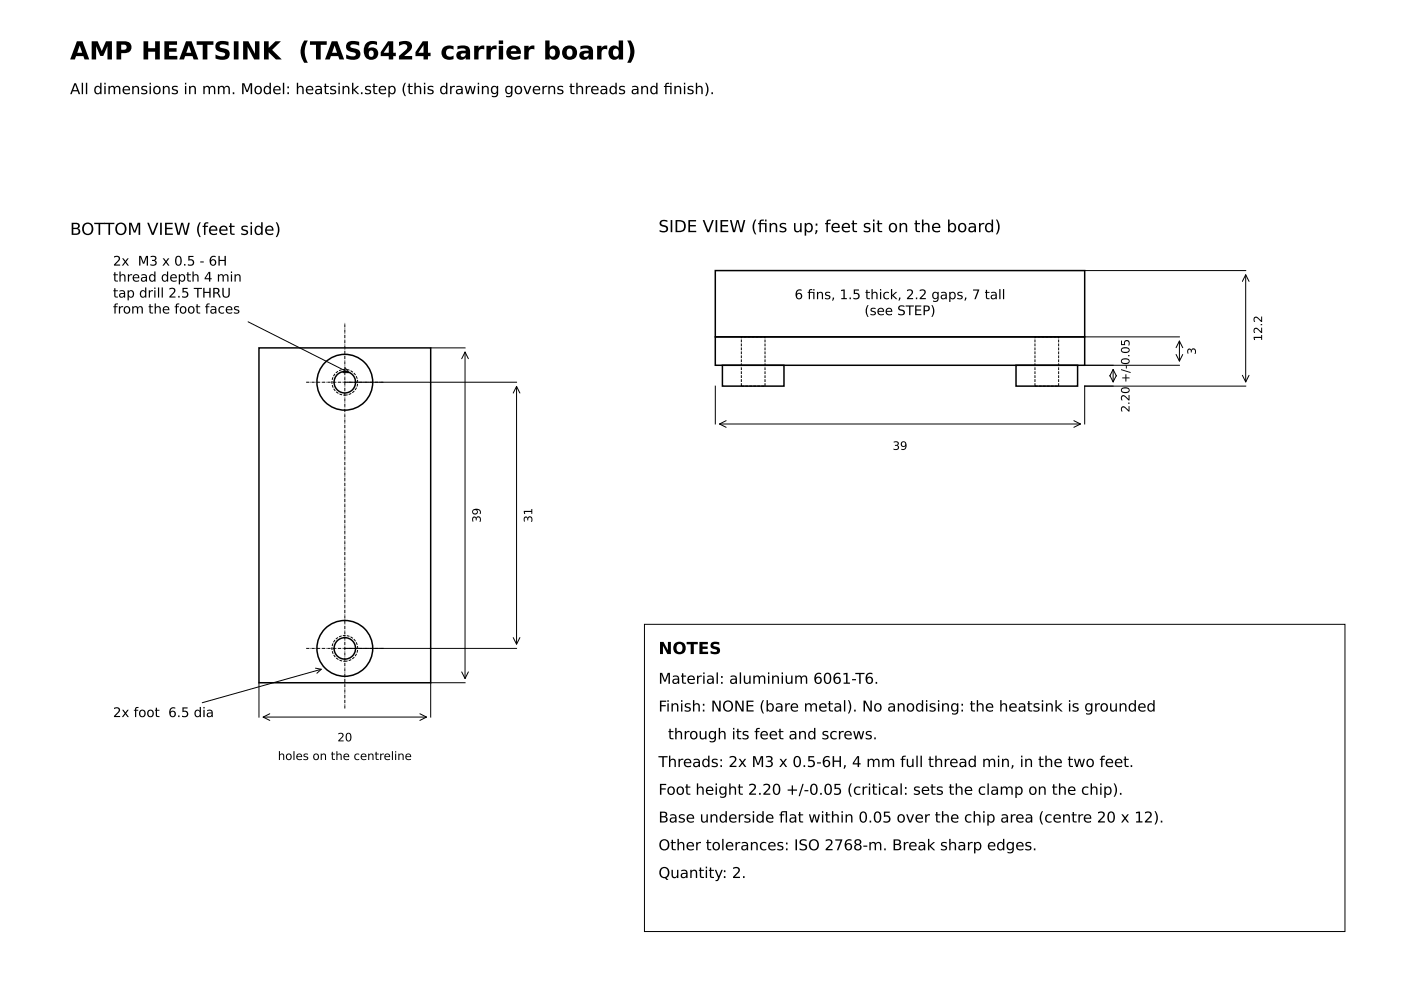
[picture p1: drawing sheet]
<svg xmlns="http://www.w3.org/2000/svg" width="297mm" height="210mm" viewBox="0 0 297 210" stroke-linecap="round" stroke-linejoin="round" font-family="sans-serif">
<defs><g id="words">
<text font-size="5.3" x="14.8" y="12.6">AMP HEATSINK (TAS6424 carrier board)</text>
<g font-size="3.5">
<text x="14.8" y="49.8">BOTTOM VIEW (feet side)</text>
<text x="139.6" y="49.2">SIDE VIEW (fns up; feet sit on the board)</text>
<text x="160.6" y="49.2">i</text>
<text x="139.6" y="138.6">NOTES</text>
</g>
<g font-size="3.2">
<text x="14.8" y="20">All dimensions in mm. Model: heatsink.step (this drawing governs threads and fnish).</text>
<text x="140.6" y="20">i</text>
<text x="139.6" y="144.9">Material: aluminium 6061-T6.</text>
<text x="139.6" y="150.8">Finish: NONE (bare metal). No anodising: the heatsink is grounded</text>
<text x="141.6" y="156.7">through its feet and screws.</text>
<text x="139.6" y="162.6">Threads: 2x M3 x 0.5-6H, 4 mm full thread min, in the two feet.</text>
<text x="139.6" y="168.5">Foot height 2.20 +/-0.05 (critical: sets the clamp on the chip).</text>
<text x="139.6" y="174.3">Base underside fat within 0.05 over the chip area (centre 20 x 12).</text>
<text x="165.1" y="174.3">l</text>
<text x="139.6" y="180.2">Other tolerances: ISO 2768-m. Break sharp edges.</text>
<text x="139.6" y="186.1">Quantity: 2.</text>
</g>
<g font-size="2.8">
<text x="23.9" y="56.3">2x M3 x 0.5 - 6H</text>
<text x="23.9" y="59.7">thread depth 4 min</text>
<text x="23.9" y="63.1">tap drill 2.5 THRU</text>
<text x="168.4" y="63.4">6 fns, 1.5 thick, 2.2 gaps, 7 tall</text>
<text x="171.1" y="63.4">i</text>
<text x="23.9" y="66.5">from the foot faces</text>
<text x="183.2" y="66.8">(see STEP)</text>
<text x="23.9" y="152">2x foot 6.5 dia</text>
</g>
<g font-size="2.5">
<text x="253.4" y="75.2" transform="rotate(-90 253.4 75.2)">3</text>
<text x="267.5" y="72.3" transform="rotate(-90 267.5 72.3)">12.2</text>
<text x="239.4" y="87.4" transform="rotate(-90 239.4 87.4)">2.20 +/-0.05</text>
<text x="189.2" y="95.4">39</text>
<text x="101.9" y="110.8" transform="rotate(-90 101.9 110.8)">39</text>
<text x="112.8" y="110.8" transform="rotate(-90 112.8 110.8)">31</text>
<text x="58.9" y="161.1">holes on the centreline</text>
<text x="71.5" y="157.1">20</text>
</g>
</g></defs>
<g fill="none" stroke="#000" stroke-width=".32">
<path d="M151.6 57.4h78.3v14h-78.3zM54.9 73.7h36.4v71h-36.4zM151.6 71.4h78.3v6h-78.3zM153.1 77.4h13.1v4.4h-13.1zM215.3 77.4h13.1v4.4h-13.1z"/>
<circle cx="73.1" cy="81" r="5.9"/>
<circle cx="73.1" cy="81" r="2.27"/>
<circle cx="73.1" cy="137.4" r="5.9"/>
<circle cx="73.1" cy="137.4" r="2.27"/>
</g>
<g fill="none" stroke="#000" stroke-width=".21" stroke-dasharray=".6 .3" stroke-linecap="butt">
<path d="M157.1 71.4h5v10.4h-5zM219.3 71.4h5.1v10.4h-5.1z"/>
<circle cx="73.1" cy="81" r="2.73"/>
<circle cx="73.1" cy="137.4" r="2.73"/>
</g>
<path d="M64.9 81h16.4M64.9 137.4h16.4M73.1 150.2v-81.9" fill="none" stroke="#000" stroke-width=".21" stroke-dasharray=".7 .2 .1 .2" stroke-linecap="butt"/>
<g fill="none" stroke="#000" stroke-width=".21">
<path d="M229.9 57.4h34.1M263.3 59.6l.7-1.4 .7 1.4M264 58.2v22.8M52.6 68.2l21.3 10.8M73.2 78l.7 1h-1.2M91.3 73.7h7.3M97.9 76l.7-1.4 .7 1.4M98.6 74.6v69.2M229.9 77.4h20.1M229.9 71.4h20.1M235.2 79.7l.7-1.4 .7 1.4M235.2 79.5l.7 1.5 .7-1.5"/>
<path d="M235.9 78.3v2.7M249.3 73.7l.7-1.4 .7 1.4M249.3 75.1l.7 1.4 .7-1.4M250 72.3v4.2M263.3 79.5l.7 1.5 .7-1.5M73.1 81h36.4M108.8 83.3l.7-1.4 .7 1.4M109.5 81.9v54.7M151.6 81.8v8.1M152.5 89.9h76.5M153.9 89.2l-1.4 .7 1.4 .7M227.6 89.2l1.4 .7-1.4 .7"/>
<path d="M264 81.8h-34.1v8.1M73.1 137.4h36.4M108.8 135.1l.7 1.5 .7-1.5M136.6 132.3h148.4v65.2h-148.4zM54.9 144.7v7.3M55.8 152h34.6M57.2 151.3l-1.4 .7 1.4 .7M66.9 141.6l1.2 .3-.9 .8M68.1 141.9l-25.2 7.1M89 151.3l1.4 .7-1.4 .7M97.9 142.4l.7 1.4 .7-1.4M98.6 144.7h-7.3v7.3"/>
</g>
<use href="#words"/>
</svg>
